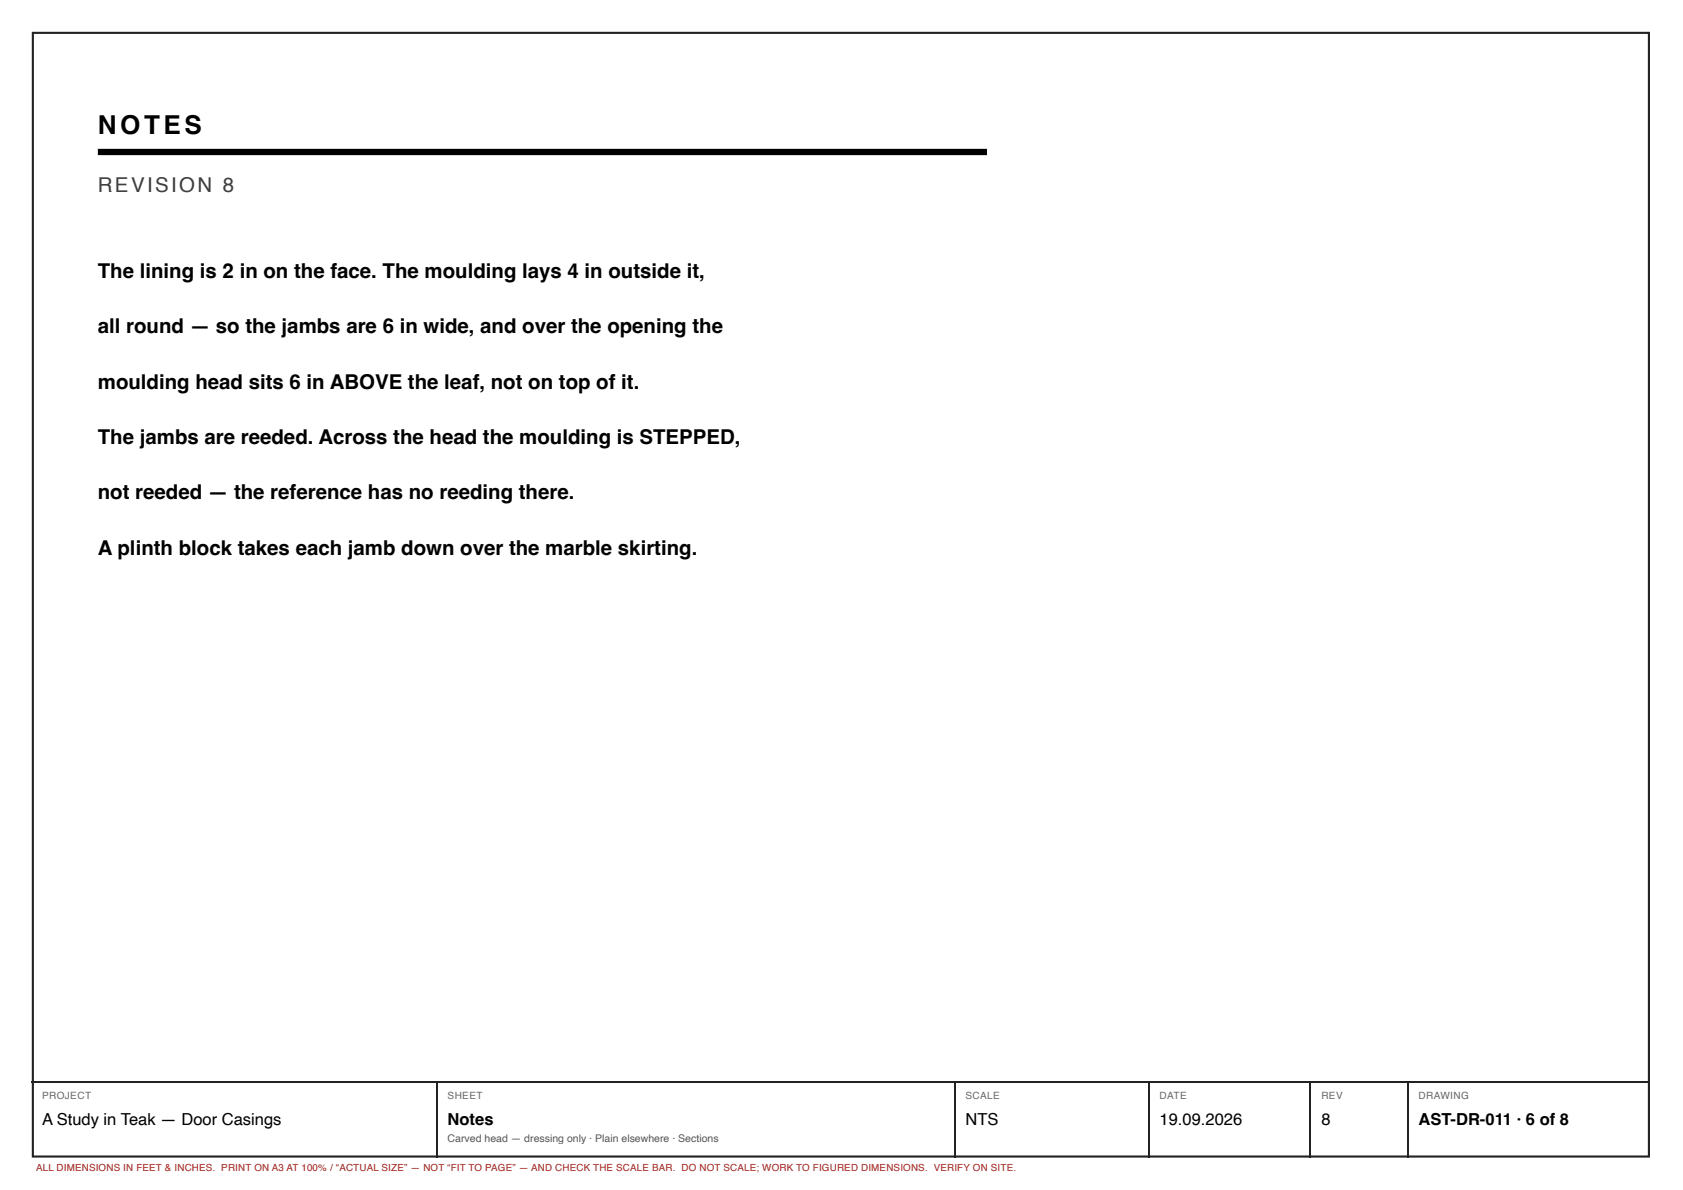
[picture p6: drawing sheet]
<svg xmlns="http://www.w3.org/2000/svg" width="420mm" height="297mm" viewBox="0 0 420 297" stroke-linecap="round" stroke-linejoin="round" font-family="sans-serif">
<defs><g id="words">
<text font-size="6.5" x="24.4" y="33.4">NOTES</text>
<text font-size="5.1" fill="#3d3d3d" x="24.4" y="47.8">REVISION 8</text>
<g font-size="5.1">
<text x="24.4" y="69.4">The lining is 2 in on the face. The moulding lays 4 in outside it,</text>
<text x="24.4" y="83.2">all round — so the jambs are 6 in wide, and over the opening the</text>
<text x="24.4" y="97">moulding head sits 6 in ABOVE the leaf, not on top of it.</text>
<text x="24.4" y="110.8">The jambs are reeded. Across the head the moulding is STEPPED,</text>
<text x="24.4" y="124.6">not reeded — the reference has no reeding there.</text>
<text x="24.4" y="138.4">A plinth block takes each jamb down over the marble skirting.</text>
</g>
<g font-size="4.1">
<text x="10.5" y="280.7">A Study in Teak — Door Casings</text>
<text x="111.8" y="280.7">Notes</text>
<text x="241" y="280.7">NTS</text>
<text x="289.5" y="280.7">19.09.2026</text>
<text x="329.9" y="280.7">8</text>
<text x="354.1" y="280.7">AST-DR-011 · 6 of 8</text>
</g>
<text font-size="2.6" fill="#555" x="111.8" y="285">Carved head — dressing only · Plain elsewhere · Sections</text>
<g font-size="2.5" fill="#666">
<text x="10.5" y="274.4">PROJECT</text>
<text x="111.8" y="274.4">SHEET</text>
<text x="241" y="274.4">SCALE</text>
<text x="289.5" y="274.4">DATE</text>
<text x="329.9" y="274.4">REV</text>
<text x="354.1" y="274.4">DRAWING</text>
</g>
<text font-size="2.4" fill="#a51d17" x="9" y="292.4">ALL DIMENSIONS IN FEET &amp; INCHES. PRINT ON A3 AT 100% / “ACTUAL SIZE” — NOT “FIT TO PAGE” — AND CHECK THE SCALE BAR. DO NOT SCALE; WORK TO FIGURED DIMENSIONS. VERIFY ON SITE.</text>
</g></defs>
<path d="M8.2 8.2h403.5v280.5h-403.5z" fill="none" stroke="#222" stroke-width=".53"/>
<path d="M24.4 37.9h222" fill="none" stroke="#000" stroke-width="1.6" stroke-linecap="butt"/>
<path d="M7.9 270h404.1M109.1 270.1v18.8M238.5 270.1v18.8M286.9 270.1v18.8M327.2 270.1v18.8M351.5 270.1v18.8" fill="none" stroke="#222" stroke-width=".26"/>
<use href="#words"/>
</svg>
